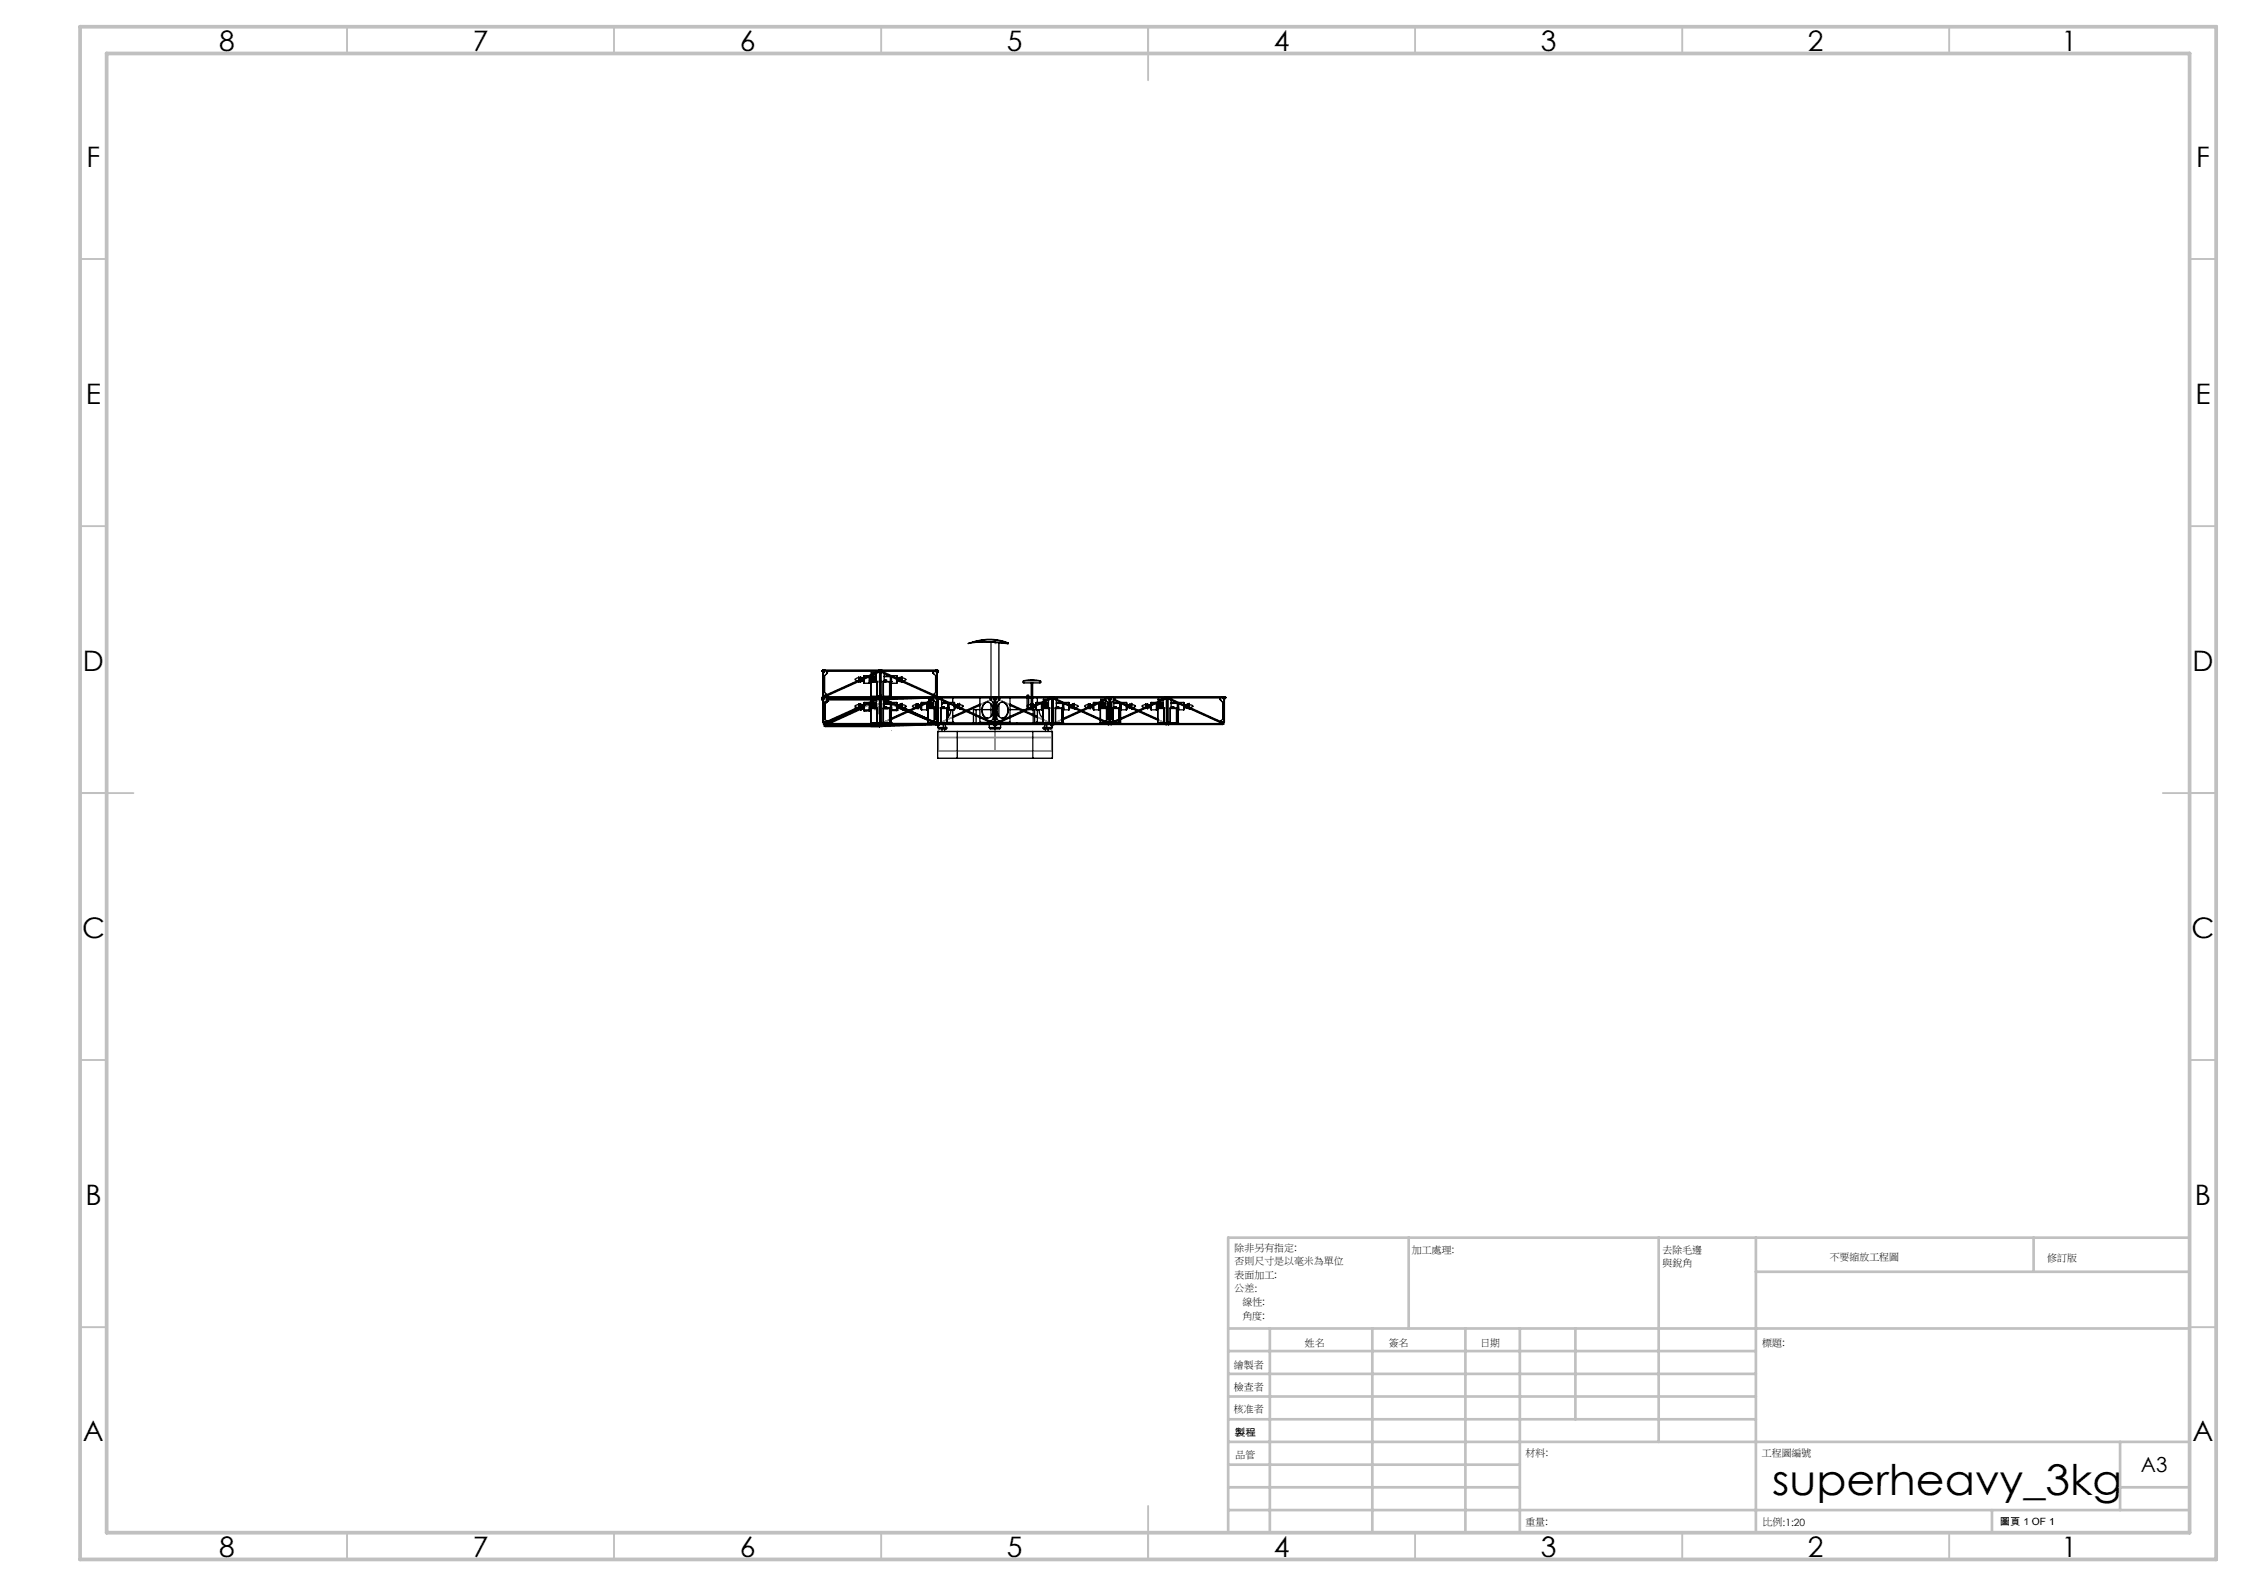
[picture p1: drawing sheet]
<svg xmlns="http://www.w3.org/2000/svg" width="420mm" height="297mm" viewBox="0 0 420 297" stroke-linecap="round" stroke-linejoin="round" font-family="sans-serif">
<defs><g id="words">
<text font-size="7.9" x="331.8" y="280">superheavy_3kg</text>
<g font-size="5.3">
<text x="41" y="9.6">8</text>
<text x="88.5" y="9.6">7</text>
<text x="138.5" y="9.6">6</text>
<text x="188.5" y="9.6">5</text>
<text x="238.5" y="9.6">4</text>
<text x="288.5" y="9.6">3</text>
<text x="338.5" y="9.6">2</text>
<text x="386" y="9.6">1</text>
<text x="16.2" y="31.3">F</text>
<text x="411.2" y="31.3">F</text>
<text x="16.1" y="75.6">E</text>
<text x="411.1" y="75.6">E</text>
<text x="15.5" y="125.6">D</text>
<text x="410.5" y="125.6">D</text>
<text x="15.4" y="175.6">C</text>
<text x="410.4" y="175.6">C</text>
<text x="16" y="225.6">B</text>
<text x="411" y="225.6">B</text>
<text x="15.5" y="269.8">A</text>
<text x="410.5" y="269.8">A</text>
<text x="41" y="291.6">8</text>
<text x="88.5" y="291.6">7</text>
<text x="138.5" y="291.6">6</text>
<text x="188.5" y="291.6">5</text>
<text x="238.5" y="291.6">4</text>
<text x="288.5" y="291.6">3</text>
<text x="338.5" y="291.6">2</text>
<text x="386" y="291.6">1</text>
</g>
<text font-size="3.9" x="400.9" y="275.6">A3</text>
<g font-size="1.9">
<text x="231.2" y="234.2">除非另有指定:</text>
<text x="231.2" y="236.8">否則尺寸是以毫米為單位</text>
<text x="231.2" y="239.3">表面加工:</text>
<text x="264.4" y="234.6">加工處理:</text>
<text x="311.3" y="234.6">去除毛邊</text>
<text x="311.3" y="237.1">與銳角</text>
<text x="342.6" y="236">不要縮放工程圖</text>
<text x="383.3" y="236.2">修訂版</text>
<text x="231.2" y="241.8">公差:</text>
<text x="232.6" y="244.4">線性:</text>
<text x="232.6" y="246.9">角度:</text>
<text x="260" y="252">簽名</text>
<text x="277.2" y="252">日期</text>
<text x="330" y="252">標題:</text>
<text x="231" y="256.1">繪製者</text>
<text x="244.3" y="252.1">姓名</text>
<text x="231" y="260.4">檢查者</text>
<text x="231" y="264.5">核准者</text>
<text x="231.2" y="268.8">製程</text>
<text x="231.3" y="273">品管</text>
<text x="285.6" y="272.6">材料:</text>
<text x="329.9" y="272.6">工程圖編號</text>
<text x="285.6" y="285.6">重量:</text>
<text x="330.1" y="285.7">比例:1:20</text>
<text x="374.5" y="285.7">圖頁 1 OF 1</text>
</g>
</g></defs>
<path d="M164 132.8h1M164.1 132.5l.7 .7M164.5 132.3v1M164.8 132.5l-.7 .7" fill="none" stroke="#808080" stroke-width=".19"/>
<g fill="none" stroke="#808080" stroke-width=".25">
<path d="M154.2 130.6h75v5h-75v-10h21.2v10M154.2 130.5l10.6-4.8 10.6 4.8M154.2 130.9h10.6l10.6-.3 .1 5-10.6 .4M154.2 130.9l10.6-.3 .1 5.4M154.2 130.9l.1 5.1M154.3 136h10.6M154.3 135.9l10.5-5.2 10.7 4.8-10.7-4.4zM161 132.5v.1M161.7 132.3v.3zM163 127.4h.8zM163 132.4h.8zM163.1 132.6h.8z"/>
<path d="M163.1 136.1l3.6-.1zM163.1 135.7h3.6zM163.7 127.6h2.2zM163.7 132.6h2.2zM163.8 132.9l2.1-.1zM164.5 132.2v.7M164.6 133a.34 .34 0 0 1 .6 .2 .34 .34 0 0 1-.5 .4l-.2-.3zM164.8 125.6v10M164.8 130.7l10.6 4.8M164.8 130.7l-10.6 4.8M164.9 134.5h.1M164.9 135.6l-10.6 .4"/>
<path d="M165 130.6v5M165 135.5l10.6-4.8 10.6 4.8M168 132.2v.3zM168.8 132.4v.1M173.8 132.4h.8zM174.5 132.6h2.1zM175.6 130.6v5M175.7 130.6v10h21.2v-10M175.7 135.5l10.6-4.8 10.6 4.8M175.7 138.1h21.2M186.2 130.6v5M186.3 120.5h.1"/>
<path d="M186.3 130.6v10M186.4 130.6v5M186.4 135.5l10.7-4.8 10.6 4.8M195.3 132.4h.8zM196 132.6h2.1zM197.1 130.6v5M197.2 130.6v5M197.2 135.5l10.6-4.8 10.6 4.8M206 132.4h.8zM206.7 132.6h2.2zM207.7 130.6v5M207.8 130.6v5"/>
<path d="M208 130.6v5M208 135.5l10.5-4.8 10.7 4.8M216.7 132.4h.9zM216.8 132.4h.8zM217.5 132.6h2.1zM218.4 130.6v5M218.5 130.6v5"/>
<circle cx="164.8" cy="132.2" r=".59"/>
<circle cx="164.8" cy="132.2" r=".58"/>
<circle cx="164.9" cy="133.2" r=".51"/>
</g>
<g fill="none" stroke="#c0c0c0" stroke-width=".35">
<path d="M65 5v5M115 5v5M165 5v5M215 5v10M265 5v5M315 5v5M365 5v5M15 48.5h5M410 48.5h5M15 98.5h5M410 98.5h5M15 148.5h10"/>
<path d="M405 148.5h10M15 198.5h5M410 198.5h5M15 248.5h5M410 248.5h5M65 287v5M115 287v5M165 287v5M215 282v10M265 287v5M315 287v5M365 287v5"/>
</g>
<g fill="none" stroke="#c0c0c0" stroke-width=".5">
<path d="M263.8 231.8v17M310.6 231.8v38.2M328.8 231.8v55.2M328.8 238.2h81.2M380.8 231.8v6.4M410 231.8h-180v55.2M230 248.8h180M230 257.3h98.8M230 253h98.8M237.8 248.8v38.2M257 248.8v38.2M274.4 248.8v38.2"/>
<path d="M284.6 248.8v38.2M295 248.8v17M230 265.8h98.8M230 261.5h98.8M230 278.5h54.6M230 274.3h54.6M230 270h180M397 278.5h13M397 270v12.8M230 282.8h180M373 282.8v4.2"/>
</g>
<path d="M15 5h400v287h-400zM20 10h390v277h-390z" fill="none" stroke="#c0c0c0" stroke-width=".7"/>
<g fill="none" stroke="#808080" stroke-width=".19" stroke-dasharray="30.5 1.3 1.3 1.3">
<path d="M164.8 130.6h.1M164.8 135.6h.1M164.9 132.9v1.4M164.9 135.6v.3M166.8 127.9h.1M166.9 131.8h.1M166.9 132.9h.1M166.9 136.8h.1M175.6 135.6h.1M186.3 135.6h.1M197.1 135.6h.1M207.8 135.6h.1"/>
<path d="M218.6 135.6h.1"/>
</g>
<path d="M175.4 130.6h-21.2M175.4 135.6h-21.2M175.5 135.6l-21.2 .3M175.7 135.6h21.2M186.2 135.6h-21.2M196.9 135.6h-21.2M207.7 135.6h-21.2M218.4 135.6h-21.2M229.2 135.6h-21.2" fill="none" stroke="#808080" stroke-width=".19" stroke-dasharray="30.5 1.3 1.3 1.3" stroke-dashoffset="21.8"/>
<g fill="none" stroke="#000" stroke-width=".25">
<path d="M154 130.9h.1M153.9 130.9l.1 .2M154 125.6v.1M154 130.6v.1M154 125.7h.1M154 131.1h.1M154 130.6h.1M154 130.7h.1M154 125.6h.1M154 130.9v.2M154.1 130.9h.1M154.1 125.9h.1"/>
<path d="M154.1 131.3v-.8h75.2l-.1 4.8M154.1 125.9l.1 4.3M154.1 130.9l.1 4.4M154.1 130.9h-.1M154.1 125.5v.2M154.1 130.5v.2M154.1 130.5h.2v.2h-.2M154.1 130.5l.2 .1M154.1 125.5h.2v.2h-.2M154.1 125.5l.2 .1M154.2 135.3h.1M154.2 125.9v4.4h.1"/>
<path d="M154.2 130.9v4.4M154.2 135.3l.1 .3M154.2 125.9h-.1M154.2 130.8l-.1 .1M154.2 135.3l.2 .4M154.2 130.8h.1M154.2 125.9h.1M154.3 125.7h-.2M154.3 130.7h-.2M154.3 125.6l-.1 .3M154.3 130.6l-.1 .2M154.3 135.3h.1"/>
<path d="M154.3 130.6h.1M154.3 125.6h.1M154.3 125.5v.1M154.3 130.5v.1M154.3 130.3h.1M154.4 130.6l9.7 .1-4 .1M154.4 130.6l-.2 .3M154.4 135.5h.1M154.4 125.7l-.2 .2M154.4 125.7h9.7M154.4 135.7h.1M154.4 135.5l.1 .4"/>
<path d="M154.4 125.6v.1M154.4 135.7h10.2M154.4 130.6h.1M154.4 126.5v3.1M154.4 131.5v3.2M154.4 135.9h.1M154.4 136l.1 .1h10.2M154.4 125.5v.1M154.4 135.9h.5M154.5 135.3h-.2M154.5 130.2l-.2 .1M154.5 135.9h.1"/>
<path d="M154.8 130.1h.1M154.8 131.1l-.5 .6v2.8l.5 .6M154.8 125.7v.4M154.8 130.3v.2M154.8 130.6v.5M154.8 135v.1M154.8 135.3v.2M154.8 135.1l-.5 .2M154.8 135.3l-.4 .2M154.8 130.1l-.5 .2M154.8 130.3l-.4 .2M154.8 135.7l-.4 .2"/>
<path d="M154.8 131.1v.4M154.8 131.5l-.4 .4 .1 2.8M154.9 135.5h-.1M154.9 135.9h.1M154.9 131.1h8.2M154.9 135.7v.2M154.9 125.7v.3l-.6 .6v2.9l.5 .6M154.9 130.3v.2M154.9 130.7l-.1 .4M154.9 135.3v.2M155 130.8h.1M155 131.3h.1"/>
<path d="M155 131.1v.2M155 131.3l-.2 .2M155 135.7v.2M159 130.7l-4.1 .1h9.2M159 135.7l-4 .1M160.2 132.4l-.1 .1 .2 .1M160.5 132.7l.3 .1M160.7 132.8h.1M160.8 127.4v-.1l.1 .1M160.8 127v-.2l.2 .4M160.8 127.7h.1M160.8 132v-.2l.2 .4"/>
<path d="M160.8 132.3l.1 .1M160.8 132.7h.1M160.8 131.9l-.7 .4 .4 .2M160.8 126.9h-.1a.4 .4 0 0 0-.5 .4l.3 .2M160.8 127v.2M160.8 127l.2 .3M160.8 127.6v.1M160.8 132l.2 .3M160.8 132v.3M160.8 132.3v.1M160.8 132.6v.1M160.9 132h.7"/>
<path d="M160.9 127h.7M160.9 132.7l-.1-.1v.1M161 127.2h.1M161 127.5l.1 .2v-.2M161 127l.1-.3v.5M161 132.3h.1M161 132l.1-.2v.5M161 132.7v-.2l.1 .2M161.1 132.9l.1 .1v-.1M161.1 132.6h.1M161.1 132.6l-6.2 2.8 4.1-2M161.1 127.5h.1"/>
<path d="M161.1 132.5v.2M161.1 132.5h.1M161.1 132.8l.1 .1M161.2 132.8v.1M161.2 132.5v.1M161.4 132.5l-.3 .1M161.6 132.3v.2h-.5M161.6 127.2v.3h-.5M161.6 132.3h.1M161.6 127.3h.1M161.6 132.6v.1zM161.6 132.7l-.3 .1"/>
<path d="M161.7 132.2v.7h.1M161.7 127.2l.1 .7M161.7 132.3l-.1 .1M161.7 132.4h-.1M161.7 132.6l-6.4 2.9M161.7 132.9l.2 .3M161.8 131.5l-.1 .5M161.8 126.5l-.1 .5M161.8 131.5v.4M161.8 132.1v.8M161.8 126.5v.4M161.8 127.1v.8"/>
<path d="M161.8 132.9h1M161.8 131.5h.9M161.8 126.5h.9M161.8 127.9h1M161.9 132.9v.3M162.8 131.7v1.2M162.8 126.7v1.2M162.8 132.9h.1l-.1 .1M162.8 132.9v.2M162.8 127.8l.1 .1M162.8 126.7h.1M162.8 131.7h.1"/>
<path d="M162.8 132.8l.1 .1M162.8 131.7h1.3M162.8 133.1l-.9 .1M162.8 126.7h1.3M162.8 127.8h.3M162.8 126.7v.3M162.8 127.5v.3M162.8 131.7v.3M162.8 132.4v.4M162.8 132.8h.3M162.8 133l.1 .1M162.8 127.2h.1"/>
<path d="M162.8 132.3h.1M162.8 133h.3M162.9 127.8l-.1 .1M162.9 127h.2v.4M162.9 132h.2v.4M162.9 132.5h.1M162.9 132v.8M162.9 133.1h-.1M162.9 131.9h.2M162.9 126.9h.2M162.9 126.6v1.3M162.9 131.7v1.2"/>
<path d="M162.9 127.9h.2M162.9 132.9h.2M162.9 132.1v.1M162.9 132.4h.1M162.9 132.8h.1M162.9 132.7v.1zM162.9 133.1h.2M162.9 132.1h.2M162.9 132.2h.2M162.9 132.9v.2M162.9 133h.2M163 126.7v.2"/>
<path d="M163 131.7v.2M163 132v.1M163 127.4l.1 .2M163 127.4h.1M163 132.4l.1 .1M163 132.4h.1M163 127.4v.1M163 132.4v.1M163 127.6h1.3M163 126.6h1.1M163 131.6h1.1M163.1 135.4h1.2"/>
<path d="M163.1 127.4l-.1 .2M163.1 127.4h.1M163.1 132.4l-.1 .2M163.1 132.4h.1M163.1 131.9h.1M163.1 126.9h.1M163.1 135.7l1.2 .1M163.1 135.7l.1 .1M163.1 126.6h.1M163.1 131.6h.1M163.1 135.4v.1M163.1 135.7v.1"/>
<path d="M163.1 135.8h1.2M163.1 135.7l-3 .2M163.1 132.1h1M163.1 127.1h1M163.2 127.6h.1M163.2 132.5h.1M163.2 132.5v.1M163.2 127.4h.1M163.2 132.4h.1M163.2 132.4v.1M163.2 127.4v.2M163.3 132.4l-.1 .1"/>
<path d="M163.3 127.4l-.1 .1M163.3 127.4l-.1 .2M163.3 127.4l-.1 .2 .2-.2M163.3 127.4h.1M163.3 132.4l-.1 .2 .2-.2M163.3 132.4h.1M163.4 127.4h.1M163.4 132.4h.1M163.4 127.4l-.1 .2M163.4 132.4l-.1 .2M163.4 127.5l-.1 .1M163.5 127.4l-.2 .2 .2-.2"/>
<path d="M163.5 127.4h.1M163.5 132.4l-.2 .2 .2-.2M163.5 132.4h.1M163.5 132.4l-.2 .2M163.5 127.4l-.1 .1M163.5 127.5l-.1 .1M163.5 132.5l-.1 .1M163.5 130.5h.1M163.5 135.4v.1M163.6 127.4l-.2 .2M163.6 132.4l-.2 .2M163.6 127.4h.1"/>
<path d="M163.6 132.4h.1M163.6 127.4l-.1 .2M163.6 132.4l-.1 .2M163.7 127.4h.1M163.7 132.4h.1M163.7 127.4l-.2 .2M163.7 132.4l-.2 .2M163.7 132.5v.1M163.7 127.1v.3M163.7 132.1v.3M163.8 127.4l-.2 .2M163.8 127.4h.1"/>
<path d="M163.8 132.4l-.2 .2M163.8 132.4h.1M163.8 127.5v.1M163.8 132.4v.2v-.1M163.8 127.4l-.1 .2M163.8 127.4l.1 .2M163.8 132.4l.1 .2M163.9 127.4h.1M163.9 132.4h.1M163.9 127.1v.3M163.9 132.1v.3M163.9 132.3h.2"/>
<path d="M163.9 127.4l.1 .2M163.9 132.4l.1 .2M163.9 132.3v.1M164 126h-.9v.4M164 131h-.9v.3M164 127.4h.1M164 132.4h.1M164 127.4l.1 .1M164 132.4l.1 .1M164.1 131.1l-9.3 4.2M164.1 126.1l-9.3 4.2M164.1 126.9h-1"/>
<path d="M164.1 131.8l-1 .1M164.1 130.9h.1M164.1 130.5h.1M164.1 135.4v.1M164.1 125.9h.1M164.1 135.9h-9.2M164.1 135.8v.1h.5M164.2 135.4h-1.1M164.2 135.4h.1M164.2 132.7l-1.1-.1v2.8M164.2 127.7l-1.1-.1v2.8M164.2 130.4l-1.1 .1"/>
<path d="M164.2 130.4h.1M164.2 127.7v2.7M164.2 132.7v2.7M164.3 132.6l-.1 .1M164.3 127.6l-.1 .1M164.3 132.6h-1.3M164.3 127.6v2.9M164.3 132.6v2.8M164.3 135.7v.1M164.4 125.7h-.3v.2M164.4 125.7h.2M164.4 125.6h.2"/>
<path d="M164.4 125.7h.1M164.4 125.6h.1M164.4 125.6v.1M164.4 130.6h.2M164.4 130.7h.2M164.4 130.6h.1M164.4 130.7h.1M164.4 130.6v.1M164.4 130.7l-.3-.1v.3M164.5 130.7h.1M164.5 125.7h.1M164.5 135.5h.1"/>
<path d="M164.5 130.7l-.4 .2M164.5 125.7l.1 .2M164.5 130.7l.1 .2M164.5 130.7l-10.2 4.6 .1 .2M164.5 125.7l-10.2 4.6 .1 .3M164.5 130.5v.1M164.5 125.5v.1M164.5 135.4v.1M164.5 125.7l-.4 .2M164.6 130.7v.2M164.6 125.7v.2M164.6 135.5v.1z"/>
<path d="M164.6 135.5h-10.2M164.6 125.7h.1M164.6 130.7h.1M164.6 125.6v.1M164.6 130.6v.1M164.6 125.9h.1M164.6 135.9h.1M164.6 130.9h.1M164.6 135.7h.4M164.6 135.7h.1M164.6 135.5v.2M164.6 135.5l.1-.2-.2 .2"/>
<path d="M164.6 125.9l-.5 .2v1.5M164.6 130.9l-.5 .2v1.5M164.6 125.9h.2M164.6 130.9h.2M164.6 135.9l.1 .1zM164.6 135.8v.1M164.7 135.9v.2M164.7 135.7l-.1 .2zM164.7 130.3l-.1 .2M164.7 130.3l-.2 .3M164.7 130.3l-.2 .2M164.7 130.2l.2 .1"/>
<path d="M164.7 125.9h.1M164.7 130.9h.1M164.7 135.3l-.2 .2M164.7 135.3h.1M164.7 130.9h.2M164.7 135.3h.2M164.7 125.9h.2M164.7 125.9v4.4M164.7 130.9v4.4M164.7 135.7v.2M164.7 130.5l-.1 .1M164.7 125.5l-.1 .1"/>
<path d="M164.7 125.5v.2M164.7 130.5v.2M164.8 125.5v.4M164.8 130.5v.4M164.9 125.7h.1M164.9 130.7h.1M164.9 130.3l.2 .2M164.9 130.3l.1 .2M164.9 125.9h.1M164.9 130.9h.1M164.9 135.3h.1M164.9 135.3l.2 .2"/>
<path d="M164.9 125.9v4.4M164.9 130.9v4.4M165 125.9h-.2M165 130.9h-.2M165 125.9h.1M165 130.9h.1M165 125.9l.1-.2 10.2 4.6M165 130.9l.1-.2 10.2 4.6M165 125.9h-.1M165 130.9h-.1M165 135.7h.1M165 135.5l.1 .1z"/>
<path d="M165 135.7h10.4M165 130.5h-.1v.2h.1M165 130.5l-.1 .1M165 125.5h-.1v.2h.1M165 125.5v.2M165 130.5v.2M165 125.5l-.1 .1M165 125.9l.6 .2v1.5M165 130.9l.6 .2v1.5M165.1 135.5h9.7M165.1 135.7v.2M165.1 125.7h.1"/>
<path d="M165.1 130.7h.1M165.1 125.5l-.1 .4M165.1 130.5l-.1 .4M165.1 135.7l.1 .2M165.1 136h.1M165.1 136l-.4 .1M165.1 135.5l-.2-.2 .1 .4M165.1 135.5h.1M165.1 130.6v.1M165.1 130.6h.1M165.1 135.9l.1 .1zM165.1 125.5v.2"/>
<path d="M165.1 130.5v.2M165.1 135.4v.1M165.1 130.7l.4 .2M165.1 125.7l.5 .2M165.1 135.9v.1M165.1 135.9h.1M165.1 130.6h.5v.3M165.1 125.7h.5v.2M165.2 135.8v.1M165.2 135.9h.1M165.4 127.6v.1M165.4 132.6v.1"/>
<path d="M165.4 132.6h1.3M165.4 127.6h1.3M165.4 135.4h1.5M165.4 127.6v2.9M165.4 132.6v2.8M165.4 130.4h.1M165.4 130.4l1.2 .1M165.4 135.4h.1M165.4 135.4h1.2M165.4 127.7v2.7M165.4 132.7v2.7M165.5 135.8h.2"/>
<path d="M165.5 125.9h.1M165.5 135.7v.1M165.5 135.7h.1M165.6 131.4h.1M165.6 131.2h.1M165.6 127.4h.1M165.6 132.4h.1M165.6 126.1l9.1 4.2M165.6 131.1l9.1 4.2M165.6 131.7h1.2M165.6 131.3l.8 .3M165.6 130.5h.1"/>
<path d="M165.6 135.4v.1M165.6 131.4v.2h1M165.6 126.7h1.2M165.6 126.6h1M165.6 127.5v.1M165.6 127.5l.1 .1M165.6 132.5v.1M165.6 132.5l.1 .1M165.6 131.5l.3 .1M165.6 131.8h.7M165.6 127.4l.2 .2M165.6 132.4l.2 .2"/>
<path d="M165.7 127.4h.1M165.7 132.4h.1M165.7 135.8v.1h-.5M165.7 127.4l.1 .2M165.7 132.4l.1 .2M165.7 130.7v.3M165.8 127.4h.1M165.8 132.4h.1M165.8 127.4l.1 .2v-.2M165.8 132.4v.2M165.8 131l1.2 .5h.9M165.8 132.4l.1 .2"/>
<path d="M165.9 132.6h.1M165.9 127.4h.1M165.9 132.4h.1M165.9 132.5h.1M165.9 132.4v.2M166.1 130.5h.1M166.1 135.4v.1M166.2 131.7l.5 .2M166.5 131.9h-.9M166.6 127.6l-1.2 .1M166.6 135.4h.1M166.6 132.6l.1 .2"/>
<path d="M166.6 132.6l-1.2 .1M166.6 132.6v2.8M166.6 127.6l.1 .2M166.6 127.6v2.9l.1-2.6M166.6 127.8h.2l-.1 .1M166.6 132.8h.2l-.1 .1M166.6 127.9h.1M166.6 132.9h.1M166.7 135.7l-1.2 .1M166.7 132.9v1.7l3.2-1.5M166.7 134.8v.7M166.7 135.7h.1"/>
<path d="M166.7 135.7h-1.2M166.7 132.6h.1M166.7 126.6v1.3M166.7 131.7v1.2M166.8 132h.1M166.8 132.6h.1M166.8 135.4h.1M166.8 127.6h.1M166.8 126.7v3.7M166.8 131.7v1.1l.1 .1M166.8 126.7v1.1l.1 .1M166.8 126.7h.1"/>
<path d="M166.8 132v.1zM166.8 131.7h.1M166.8 131.7v2.8M166.8 134.8v.6M166.8 132.9h.1M166.9 132.9l.1 .2M166.9 132.9l-.1 .1M166.9 132.9h.1M166.9 132.9v1.6M166.9 135.4h.1M166.9 134.7v.7M166.9 131.8v1.1"/>
<path d="M166.9 126.7v1.2M166.9 132.9h1M166.9 127.9h1M167 132.9v.2M167 133.1h.9M167 126.5h.9M167.9 131.5l.1 .1v.4h.6M167.9 126.5l.1 .5M167.9 132.2v.7M167.9 131.5v.5M167.9 127.2v.7M167.9 126.5v.5"/>
<path d="M167.9 132.9v.2M168 131.7v.1M168 132.3v.6h-.1M168 127.2v.7h-.1M168 127.3h.1v.2h.5M168 132.5l1.8 .7M168 132.3h.1M168 133l-.1 .1M168 132.5v.5M168 131.8v.2zM168 133h.1M168.1 132.3h.1"/>
<path d="M168.1 132.3v.2M168.1 132.5h.5M168.2 132.5v.1h.2M168.6 126.8l.3 .6-.3-.4zM168.6 132v-.2l.2 .5M168.6 127v.3M168.6 127l.2 .4M168.6 127.5v.2v-.2M168.6 132v.3M168.6 132l.2 .4M168.6 132.5v.2v-.2M168.6 132.5h.1"/>
<path d="M168.6 132.3h.1M168.6 127h-.5v.1M168.6 127.5h.1M168.6 127.3h.1M168.6 127h.3v-.3l-.2 .3M168.6 132h.3v-.3l-.2 .3M168.8 132.3l.1 .1M168.8 127.6l.1 .1M168.8 132.6l.1 .1M168.9 127.7h.1M168.9 132.7h.1M168.9 127.5v-.2a.21 .21 0 0 1 0-.3 .21 .21 0 0 1 .3 0l.4 .2a.35 .35 0 0 1-.5 .3"/>
<path d="M168.9 131.9h.1M168.9 132.9h.1M169.3 132.6l.9 .4M169.6 130.7l-3.9 .1M169.6 132.3l-.1 .2-.2 .1M169.6 132.3l-.5 .2M169.6 132.3l-.5-.3a.22 .22 0 0 0-.2 .1 .22 .22 0 0 0 0 .3M169.6 135.7l-3.9 .1M170 133.3l3.8 1.6M170.2 133.2l-3.5 1.6M171.6 132.3v.1M171.6 132v-.2l.1 .4"/>
<path d="M171.6 132.7h.1M171.6 131.9h-.2a.44 .44 0 0 0-.5 .4l.4 .2M171.6 132v.3M171.6 132l.1 .3M171.6 132l.2 .3M171.6 132.6v.1M171.6 132h.8M171.7 132.3h.1M171.7 132l.2-.2v.5M171.7 132.5l.2 .2M171.9 132.5h.1M171.9 132.5v.2"/>
<path d="M172.4 132.3v.2h-.5M172.4 132.3h.1M172.5 132.2v.7h.1M172.6 131.5l-.1 .5M172.6 131.5v.4M172.6 132.1v.8M172.6 132.9h.9M172.6 131.5h.8M173.5 131.7v1.2M173.6 131.7h.1M173.6 132.8l.1 .1M173.6 131.7h1.2"/>
<path d="M173.6 132.8h.2M173.6 131.7v.3M173.6 132.4v.4M173.6 132.9h-.1M173.6 132.3h.1M173.7 132h.2v.4M173.7 132.9h.1M173.7 131.7v1.2M173.7 131.7v.2M173.7 131.6h1.1M173.8 132.6h.1M173.8 132.4v.1"/>
<path d="M173.8 132.4h.1M173.8 132.6v2.1l-3.3-1.6M173.8 134.9v.5M173.8 135.4h.9M173.8 132.7h1.1M173.8 132.7v2M173.8 132.4v.2M173.9 132.4l-.1 .2M173.9 132.4h.1M173.9 131.6h.1M173.9 131.8l-.2 .1M173.9 132.1h.9"/>
<path d="M173.9 132.5h.1M173.9 132.5v.1M174 132.4h.1M174 132.4l-.1 .1M174.1 132.4l-.2 .2 .2-.2M174.1 132.4h.1M174.2 132.4h.1M174.2 132.4l-.2 .2M174.2 132.6h.1M174.2 132.4l-.1 .2M174.3 132.5l-.1 .1M174.3 135.4v.1"/>
<path d="M174.3 132.4l-.2 .2M174.3 132.4h.1M174.4 132.4l-.2 .2M174.4 132.4h.1M174.4 132.4l-.1 .2M174.4 132.1v.3M174.5 132.4l-.2 .2M174.5 132.4h.1M174.5 132.5v.1M174.5 132.4l-.1 .2M174.5 132.4l.1 .2M174.6 132.4h.1"/>
<path d="M174.6 132.4l.1 .2M174.6 132.1v.3M174.7 132.4h.1M174.7 131h-.8v.3M174.7 131l-4.5 2M174.7 131v-.3l-8.9 .3M174.7 131l.6 .7v2.8l-.5 .5M174.7 125.7l.1 .4M174.7 130.3v.2M174.7 135.3v.2M174.7 135.3h.1M174.7 130.3h.1"/>
<path d="M174.7 132.4l.1 .1M174.8 135.1h.1M174.8 135.5h.1M174.8 130.6l-9.2 .1M174.8 130.6h.1M174.8 130.1h.1M174.8 125.7h-9.2M174.8 125.7h.1M174.8 132.4h.1M174.8 131.1l-4.4 2M174.8 130.6h.5M174.8 126.1l.5 .5v2.9l-.5 .6"/>
<path d="M174.8 125.7h.5M174.8 125.7v.4M174.8 130.3v.2M174.8 130.6v2l-.1-.2M174.8 135v.1M174.8 135.3v.2M174.8 135.1l.6 .2M174.8 135.3l.5 .2M174.8 130.1l.6 .2M174.8 130.3l.5 .2M174.8 131.8l-1 .1M174.9 132.7v2.2"/>
<path d="M175 132.6l-1.2 .1M175 132.6v2.3M175 132.6l-.1 .1M175.2 135.3h.1M175.2 130.2h.1M175.2 125.5l.1 .2M175.2 130.5l.1 .1M175.2 126.5v3.1M175.2 131.5v3.2M175.2 130.2l.1 .1M175.3 130.6l.1 .2M175.3 125.6l.1 .3"/>
<path d="M175.3 130.5h.1M175.3 135.5h.1M175.3 130.6l.2 .3M175.3 135.3h.1M175.3 125.7l.2 .2M175.3 135.5l-.1 .2M175.3 130.3h.1M175.3 130.3l-.1 .2M175.3 135.3l-.1 .2M175.3 135.5v.1zM175.3 135.7l-10.2 .3M175.3 125.5v.2"/>
<path d="M175.3 130.5v.2M175.3 135.4v.1M175.3 135.5l.1 .2M175.3 135.5l.2-.2-.2 .2M175.3 135.5h-.5M175.3 130.8h.1M175.3 125.9h.1M175.4 135.7h.4M175.4 135.7h.1M175.4 135.3l-.1 .2M175.4 130.8l.2 .1M175.4 125.9h.2"/>
<path d="M175.5 135.3h-.1M175.5 125.9v4.4h-.1M175.5 135.3h.1M175.5 130.9h.1M175.5 130.9v4.4M175.5 125.9h.1M175.5 130.6h.1M175.5 130.7h.1M175.5 125.7h.1M175.5 125.6h.1M175.5 125.9v4.3M175.5 125.6v.1"/>
<path d="M175.5 130.6v.1M175.5 125.7h-.2M175.5 130.6l-.2-.1 .2 .1M175.5 130.7h-.2M175.5 125.6l-.2-.1 .2 .1M175.6 130.5h.1M175.6 125.9h-.1M175.6 125.6v-.1h-21.5v.4M175.6 125.7v.2M175.6 130.5v.1M175.6 136.2h1M175.6 130.7h.2"/>
<path d="M175.6 130.7v.2M175.6 130.5h.2M175.6 130.9h.1M175.6 135.3h.1M175.6 125.7h.1M175.6 130.6h.1M175.6 130.7h.1M175.6 125.6h.1M175.6 125.6v.1M175.6 130.6v.1M175.6 130.9v4.4M175.7 130.6v.1"/>
<path d="M175.7 125.6v.1M175.7 135.3l.2 .2M175.7 130.9v4.4M175.8 130.9h-.2M175.8 130.9h.1M175.8 135.7h.1M175.8 135.5h9.8M175.8 130.9h-.1M175.8 135.5l-.2-.2 .3 .2M175.8 135.5v.2M175.8 135.5v.1zM175.8 130.5l-.2 .1"/>
<path d="M175.8 130.5v.2M175.8 130.9l.5 .2v1.5M175.8 130.7h.1M175.8 130.7l-.1 .2M175.8 130.7l10.2 4.6M175.8 135.4v.1M175.9 135.7l-.3 .2v.3M175.9 130.6l-.1 .3M175.9 135.5h.1M175.9 130.7h.1M175.9 130.6v.1M175.9 130.6h.1"/>
<path d="M175.9 130.6l-.1 .1M175.9 130.5v.1M175.9 130.6h.4v.3M175.9 130.7l.4 .2M176.1 132.6h1.3M176.1 135.4h1.4M176.1 132.6v2.8M176.2 130.9h.1M176.3 132.4h.1M176.3 131.7h1.3M176.3 131.1l9.2 4.2M176.3 135.4v.1"/>
<path d="M176.3 131.6h1.1M176.3 132.5l.1 .1M176.4 132.4h.1M176.4 136.5v.5M176.4 132.4l.1 .2M176.4 131.7l-.1 .1M176.5 131.7l-.2 .2M176.5 132.4h.1M176.5 132.4l.1 .2M176.6 132.4h.1M176.6 132.4v.2M176.6 132.6h.1"/>
<path d="M176.6 132.4v.1M176.6 135.7v.5M176.6 136.2l.2 .3M176.8 135.4v.1M176.9 136.5v.5M177 136.2h.3l-.1 .3h-1.3l-.3-.3M177 135.7v.8M177 131.5l-.4 .1M177.1 136.3l.1 .1zM177.1 131.5l-.5 .1M177.3 132.6h-1.2M177.3 135.4h-1.2"/>
<path d="M177.3 132.6v2.8M177.3 132.6l.1 .2M177.3 132.8h.3l-.2 .1M177.3 135.3h1.1M177.3 132.9h.1M177.4 135.3l-.1 .1M177.4 132.9v1.5M177.4 131.7v1.2M177.5 135.4h.9M177.6 131.7v.1M177.6 132.6h.1M177.6 132.6v1.6"/>
<path d="M177.6 131.7h.1M177.6 131.7v2.5M177.6 131.7v1.1l.1 .1M177.7 131.8v1.1M177.7 132.9h.9M177.7 131.5h.9M178 132.9l-.2 1-.5 .5M178.4 135.2h.1v.2h4.3M178.4 135.3v.1M178.4 130.7v.8M178.4 132.9v2.4M178.4 135.4v.1"/>
<path d="M178.6 131.5l.2 .5M178.6 132.2v.7M178.6 131.5v.5M178.8 132.3l-.2 .6M178.8 132.3h.1M178.9 132.3v.2h.4M179.2 137h14.2M179.2 137v5M179.2 137h-3.6v5h3.6M179.3 132v-.2l.2 .5M179.3 132l.3 .4M179.3 132v.3"/>
<path d="M179.3 132l.2 .4M179.3 132.5v.2l.1-.2M179.3 132.5h.1M179.3 132.3h.1M179.3 132h-.4v.1M179.4 132h.3v-.3l-.2 .3M179.5 132.3l.1 .1M179.6 132.6l.1 .1M179.7 132.7h.1M179.7 132.4v-.1a.19 .19 0 0 1-.1-.2 .19 .19 0 0 1 .2-.1l.6 .3-.6 .2M180.7 133.1l-2.3 1.1M180.9 133.2l-2.5 1.2"/>
<path d="M181.3 120.5a9.1 9.1 0 0 1 7.5 0 22.7 22.7 0 0 0-7.5 0zM182.1 120.3a9.8 9.8 0 0 1 6.7 .2h-.1a23.6 23.6 0 0 0-6.6-.2zM182.3 133.8v1.7M182.8 132.9h-.5v.7M182.8 132.9h.7M182.8 135.4h2.6M182.8 132.9v.9M182.8 134.1v1.3M183.5 131.9l-2.6 1.1M183.5 132.1l-2.3 1M183.5 134.4v.9h1.9M183.5 130.7v3.5"/>
<path d="M183.6 135.3l.2 .2M183.9 132.9h1.7M184.9 131.5a1.65 1.65 0 0 0-1 1.4 1.65 1.65 0 0 0 .9 1.6h.1M185.2 136.2h2.2M185.2 136.2l.2 .3h1.8l.2-.3M185.2 135.7v.5M185.4 130.7v.3l.7 .7v2.8l-.5 .5M185.4 135.3v.2M185.5 135.3h.1M185.5 135.1h.1M185.6 130.6l-9.3 .1M185.6 130.6h.1"/>
<path d="M185.6 130.6h.4l.2 .3M185.6 135.5h.1M185.6 120.2v10.3M185.6 130.6v.5M185.6 131.8v2.4M185.6 135v.1M185.6 135.3v.2M185.6 135.1l.5 .2M185.6 135.3l.4 .2M185.9 135.3h.2M185.9 130.5l.1 .1M185.9 132.9a1.12 1.12 0 0 0-1.5-1.2 1.75 1.75 0 0 0 .3 2.8 1.22 1.22 0 0 0 1.2-1.4"/>
<path d="M185.9 131.5v3.2M186 135.5v.2h-10.2M186 135.7h.1M186 135.3h.1M186 135.7l.3 .2M186 130.6l.1 .2M186 135.5h.1M186 135.3v.2M186 130.6h.1M186 130.5v.1M186.1 135.4h.5M186.1 135.3h.1"/>
<path d="M186.1 135.5v.2M186.1 135.7h.5M186.1 130.8h.1M186.1 130.5l.2 .1M186.1 130.5v.2M186.1 130.8h.4M186.1 135.3h.4M186.2 135.3h-.1M186.2 130.9h.1M186.2 130.9v4.4M186.3 130.7h.1M186.3 130.6h.1"/>
<path d="M186.3 130.6v.1M186.3 130.7h-.2M186.3 135.5v.2zM186.3 130.7v4.8M186.3 130.5v.1M186.3 135.9v.6M186.3 130.9l.1 4.4M186.3 130.9h.1M186.4 130.5v.1M186.4 130.7h.1M186.4 130.5h.1v.2h-.1M186.4 130.5l.1 .1"/>
<path d="M186.4 130.6h.1M186.4 130.6v.1M186.4 135.3h.1M186.4 130.9v4.4M186.5 130.8h.1M186.5 135.5l.1 .2M186.5 130.7h-.1M186.6 130.6l-.1 .2M186.6 135.3h.1M186.6 130.6h.1M186.6 130.5v.1M186.6 135.7l-.1 .2h-.2"/>
<path d="M186.6 135.7h.1M186.6 130.6l-.2 .3M186.6 135.5h.1M186.6 135.5l.1 .2h10.1M186.6 130.6h.5M186.7 132.9a1.12 1.12 0 0 1 1.5-1.2 1.66 1.66 0 0 1-.4 2.8h-.1a1.3 1.3 0 0 1-1-1.4M186.7 131.5v3.2M186.7 130.5l-.1 .1M186.7 135.3h-.2M187 135.3l.1 .2M187 120.4v10.1M187 130.6v.5"/>
<path d="M187 131.8v2.4M187 135v.1M187 131.1l-.5 .6v2.8l.6 .6M187 135.1h.1M187 135.1l-.5 .2M187 135.3l-.4 .2M187.1 130.6l9.2 .1M187.2 130.7l-.2 .4M187.2 135.3v.2M187.4 135.7v.5M187.7 131.5a1.62 1.62 0 0 1 1 1.5 1.62 1.62 0 0 1-1 1.5M189 135.4l-.1-.1-.1 .2"/>
<path d="M189.1 131.9l2.6 1.1M189.1 132.1l2.4 1M189.1 132.9h1.8M189.1 130.7v3.5M189.1 134.4v.9h-1.9M190.4 135.4v.1M191.4 132.9h.5M191.7 127.5a.25 .25 0 0 0-.1 .4 .25 .25 0 0 0 .4 0h2.7a.2 .2 0 0 0 .2-.2 .2 .2 0 0 0-.1-.2M191.7 127.5l1.4-.2 1.7 .2M191.7 127.5h3.1M191.7 133.2l2.5 1.2M191.9 133.1l2.3 1.1"/>
<path d="M192.3 130.5v-.3h.3v.3M192.3 130.7v2M192.4 132.9h1.3v1M192.6 130.7v1.3M192.6 132.4v.2M192.6 132.8v.1M193 132.3l.1 .1M193 132v-.2l.3 .4M193 132.7h.1M193 131.9l-.7 .4 .5 .2M193 132v.3M193 132l.3 .3"/>
<path d="M193 132.3v.1M193 132.6v.1M193.1 132h.8M193.1 127.9v2.6M193.1 130.7v1.2M193.1 132.6v.3M193.2 132.3h.1M193.2 132.5l.2 .2M193.2 132l.2-.2v.5M193.4 127.9v2.6M193.4 130.7v1.1M193.4 132.7v.2"/>
<path d="M193.4 132.5h.1M193.4 132.5v.2M193.4 137v5M193.4 137h3.7v5h-3.7M193.5 132.9v.9M193.5 134.1v1.3M193.7 134.2v1.2M193.9 132.3v.2h-.5M193.9 132.3h.1M194 132.2v.7h.1M194.1 131.5l-.1 .5M194.1 131.5v.4"/>
<path d="M194.1 132.1v.8M194.1 132.9h.9M194.1 131.5h.8M194.2 135.3v.1M194.2 135.2h-.1v.2h-6.9M194.2 135.4h2.3M194.2 135.3h1.1M194.2 130.7v.8M194.2 132.9v2.4M194.2 135.4v.1M194.6 132.9l.1 .9 .6 .6M195 131.7v1.2"/>
<path d="M195.1 131.7h.1M195.1 132.8l.1 .1M195.1 131.7h1.2M195.1 132.8h.2M195.1 131.7v.3M195.1 132.4v.4M195.1 132.3h.1M195.1 132.9h-.1M195.2 132h.2v.4M195.2 131.9h.2M195.2 132.9h.1M195.2 131.7v1.2"/>
<path d="M195.2 131.7v.2M195.3 132.4v.1M195.3 132.4h.1M195.3 131.6h1M195.3 135.4h.1M195.3 135.4h1.2M195.4 132.4l-.1 .2h1.2M195.4 132.4h.1M195.4 131.9h.1M195.4 131.6h.1M195.4 132.1h.9M195.4 132.5h.1"/>
<path d="M195.4 132.5v.1M195.4 136.3l.1 .1zM195.5 132.4h.1M195.5 132.4l-.1 .1M195.5 132.4l-.1 .2M195.6 132.4l-.2 .2M195.6 132.4h.1M195.7 136.2h-.3l-.1 .2 1.4 .1 .4-.3M195.7 132.4h.1M195.7 132.4l-.2 .2zM195.7 135.7v.8M195.7 132.4l-.1 .2 .2-.2"/>
<path d="M195.7 132.4l-.2 .2M195.8 135.4v.1M195.8 136.5v.5M195.8 132.4h.1M195.9 132.4l-.2 .2 .1-.1M195.9 132.4l-.2 .2M195.9 132.4h.1M195.9 132.4l-.1 .2M195.9 132.1v.3M196 132.4l-.2 .2M196 132.4h.1M196 136.2h1.1"/>
<path d="M196 136.2l-.2 .3M196 135.7v.5M196 132.4v.2v-.1M196 132.4l-.1 .2M196 132.4l.1 .2M196.1 132.4h.2M196.1 132.1v.3M196.1 132.4l.2 .2M196.2 131h-.8v.3M196.3 132.4h.1M196.3 136.5v.5M196.3 132.4v.1"/>
<path d="M196.3 131.1l-9.3 4.2M196.3 131.8l-.9 .1M196.3 130.9h.1M196.3 135.4v.1M196.5 132.7l-1.2-.1v2.8M196.5 135.4h.1M196.5 132.7v2.7M196.5 132.6v.1M196.5 132.6v2.8M196.6 130.6h.1M196.6 130.6v.1M196.7 130.6h.1"/>
<path d="M196.7 130.7h.1M196.7 130.7l-.4-.1v.3M196.7 135.7l.1 .2h.3v.3M196.7 135.5h.1M196.7 130.7l-.4 .2M196.8 130.7h.1M196.8 130.7l.1 .2M196.8 135.5l.2-.2-.2 .4M196.8 130.7l-10.2 4.6 .1 .2M196.8 130.5l-.1 .1M196.8 130.5v.2M196.8 135.4v.1"/>
<path d="M196.8 135.5v.1zM196.8 135.5h-11.2M196.8 130.7h.2M196.8 135.7h.5M196.8 135.7h.1M196.8 130.9h.1M196.8 130.9h.2M196.8 130.9l-.5 .2v1.5M196.9 130.9h.2M197 135.3l-.3 .2M197 135.3h.1M197 130.9h.1"/>
<path d="M197 135.3h.2M197 130.9h.2M197 130.9v4.4M197 130.5l-.2 .1M197 130.5v.2M197.1 130.5v.4M197.1 130.7h.2M197.1 130.5h.2M197.2 135.3h.1M197.2 135.3l.2 .2M197.2 130.9h.1M197.2 130.9v4.4"/>
<path d="M197.2 130.9h-.1M197.2 130.9l.1-.2 10.2 4.6M197.3 135.7h.1M197.3 130.9h.1M197.3 130.9h-.1M197.3 135.5v.1zM197.3 135.7h10.3M197.3 130.5v.2M197.3 130.5l-.2 .1M197.3 130.9l.5 .2v1.5M197.3 135.5h9.7M197.3 130.7h.1"/>
<path d="M197.3 130.6l-.1 .3M197.3 135.5l-.1-.2 .1 .4M197.3 135.5h.1M197.3 130.6v.1M197.3 130.5l.1 .1M197.3 130.5v.1M197.3 135.4v.1M197.3 130.7l.4 .2M197.4 130.6l-.1 .1M197.4 130.6h.4v.3M197.6 132.6h1.4M197.6 135.4h1.5"/>
<path d="M197.6 132.6v2.8M197.8 132.4h.1M197.8 131.1l9.2 4.2M197.8 131.7h1.3M197.8 135.4v.1M197.8 131.6h1.1M197.8 132.5l.1 .1M197.9 132.4h.1M197.9 132.4l.1 .2M197.9 132.4l.1 .2v-.2M197.9 130.7v.3M198 132.4h.1"/>
<path d="M198 132.4l.1 .2M198.1 132.4h.1M198.1 132.6h.1M198.1 132.4v.2M198.4 135.4v.1M198.8 132.6l.1 .2M198.8 132.6h-1.2M198.8 135.4h-1.2M198.8 132.6v2.8M198.8 132.8h.3l-.1 .1M198.8 132.9h.2M198.9 134.8l-.1 .6"/>
<path d="M198.9 132.9v1.7l3.3-1.5M199 131.7v1.2M199.1 132.6h.1M199.1 135.4h.1M199.1 131.7v1.1l.1 .1M199.1 131.7h.1M199.1 131.7v2.8M199.1 134.8v.6M199.2 131.8v1.1M199.2 132.9h.9M199.2 131.5h.9M200.1 131.5l.1 .1v.4"/>
<path d="M200.1 132.2v.7M200.1 131.5v.5M200.2 132.3v.6h-.1M200.2 132.3h.2M200.4 132.3v.2h.4M200.8 132v-.2l.2 .5M200.8 132v.3M200.8 132l.2 .4M200.8 132l.3 .4M200.8 132.5v.2l.1-.2M200.8 132.3h.1M200.8 132h-.4v.1"/>
<path d="M200.8 132.5h.1M200.9 132h.3v-.3l-.3 .3M201 132.3l.1 .1M201 132.6l.2 .1M201.2 132.7h.1M201.2 132.4v-.1a.21 .21 0 0 1 0-.3 .21 .21 0 0 1 .3 0l.4 .3-.5 .2M202.4 133.2l-3.5 1.6M203.8 132.3v.1M203.8 132v-.2l.2 .4M203.8 132.7h.1M203.8 131.9h-.1a.44 .44 0 0 0-.6 .4l.5 .2M203.8 132v.3"/>
<path d="M203.8 132l.2 .3M203.8 132.6v.1M203.9 132h.7M203.9 132.3h.1M203.9 132l.3-.2v.5M204 132.5l.2 .2M204.2 132.5v.2M204.2 132.5h.1M204.6 132.3v.2h-.4M204.6 132.3h.1M204.7 132.2v.7h.1M204.8 131.5l-.1 .5"/>
<path d="M204.8 131.5v.4M204.8 132.1v.8M204.8 132.9h1M204.8 131.5h.9M205.8 131.7v1.2M205.8 131.7h.1M205.8 132.8l.1 .1M205.8 131.7h1.2M205.8 132.8h.2M205.8 131.7v.3M205.8 132.4v.4M205.8 132.9h.1"/>
<path d="M205.8 132.3h.1M205.9 132h.2v.4M205.9 132.9h.1M205.9 131.7v1.2M206 131.7v.2M206 132.6h.1M206 132.4v.1M206 132.4h.1M206 132.6v2.1M206 134.9v.5M206 131.6h1M206.1 135.4h.8"/>
<path d="M206.1 132.7h1.1M206.1 132.7v2M206.1 134.9v.5M206.1 132.4l-.1 .2M206.1 132.4h.1M206.1 131.6h.1M206.1 132.1h.9M206.2 132.5h.1M206.2 132.5v.1M206.2 132.4h.1M206.2 132.4v.1M206.3 132.4l-.1 .1"/>
<path d="M206.3 132.4h.1M206.3 132.4l-.2 .2M206.3 132.4l-.1 .2M206.4 132.4h.1M206.4 132.4l-.2 .2zM206.4 132.6h.1M206.5 132.4l-.2 .2 .3-.2M206.5 132.4h.1M206.5 132.4l-.2 .2M206.5 132.5l-.1 .1M206.5 135.4v.1M206.6 132.4h.1"/>
<path d="M206.6 132.4l-.2 .2 .2-.2M206.6 132.4l-.1 .2M206.7 132.4l-.1 .2 .1-.2M206.7 132.4h.1M206.7 132.1v.3M206.7 132.5l.1 .1M206.8 132.4l-.1 .2M206.8 132.4h.1M206.8 132.4l.1 .2M206.8 132.4v.2M206.9 132.4h.1M206.9 132.1v.3"/>
<path d="M206.9 132.4l.1 .2M206.9 131h-.8v.3M206.9 131l-4.5 2M206.9 131l.7 .7v2.8l-.6 .5M206.9 130.7v.3M206.9 135.3v.2M207 135.3h.1M207 135.1h.1M207 130.6l-9.2 .1M207 130.6h.1M207 135.5h.1M207 132.4h.1"/>
<path d="M207 132.4v.1M207 131.8l-1.1 .1M207 131.1l-4.3 2M207 130.6h.5M207 130.6v2l-.1-.2M207 135v.1M207 135.3v.2M207 135.1l.6 .2M207 135.3l.5 .2M207.2 132.7v2.2M207.2 132.6l-1.1 .1M207.2 132.6v2.3"/>
<path d="M207.2 132.6v.1M207.4 135.3h.2M207.4 130.5l.1 .1M207.4 131.5v3.2M207.5 130.6l.2 .3M207.5 135.5h.1M207.5 135.3h.1M207.5 135.5l-.1 .2M207.5 130.6h.1M207.5 130.6l.1 .2M207.5 135.3v.2M207.5 135.5l.1 .1z"/>
<path d="M207.5 130.5v.1M207.5 135.4v.1M207.6 135.5v.2M207.6 135.5l.1-.2-.2 .2M207.6 135.5h-.6M207.6 130.8h.1M207.6 130.5l.2 .1M207.6 130.7h.2v.2M207.6 130.5v.2M207.6 135.7h.4M207.6 135.7h.1M207.6 135.3l-.1 .2"/>
<path d="M207.6 130.8l.2 .1M207.7 135.3h-.1M207.7 135.3h.1M207.7 130.9h.2M207.7 130.9v4.4M207.8 130.6h.1M207.8 130.7h.1M207.8 130.9h.1M207.8 135.3h.1M207.8 130.6v.1M207.8 130.9v4.4M207.8 130.7h-.2"/>
<path d="M207.8 130.5v.1l-.2-.1M207.9 130.9h.1M207.9 135.3h.1M207.9 130.5v.1M207.9 130.7h.1M207.9 130.9v4.4M207.9 130.5h.1v.2h-.1M207.9 130.5l.1 .1M207.9 130.6h.1M207.9 130.6v.1M208 130.8l-.2 .1M208 130.8h.1"/>
<path d="M208 135.7h.1M208 135.7h10.4M208 135.3h.1M208 135.5l-.1-.2 .2 .2M208 135.5v.2M208 135.3l.1 .2M208 135.5l.1 .1zM208 135.5h.6M208 130.7h-.1M208.1 135.3v.2M208.1 135.4v.1M208.1 130.6l-.1 .2"/>
<path d="M208.1 135.5h.1M208.1 135.3h.1M208.1 130.6h.1M208.1 130.5v.1M208.1 135.5l.1 .2M208.2 130.5l-.1 .1M208.2 131.5v3.2M208.2 135.3h-.2M208.4 132.6l1.1 .1M208.4 132.6h1.3M208.4 132.6v2.3M208.6 135.5h.1"/>
<path d="M208.6 130.6h-.5l-.2 .3M208.6 130.6l9.2 .1M208.6 130.6h.1M208.6 132.4h.1M208.6 131.7h1.2M208.6 131.1l4.3 2M208.6 135.3h.1M208.6 135.1h.1M208.6 130.6v2M208.6 135v.1M208.6 135.3v.2M208.6 135.3l-.5 .2"/>
<path d="M208.6 135.1l-.6 .2M208.6 131.6h1M208.6 132.5v.1M208.6 132.5l.1 .1M208.6 132.4l.1 .2M208.7 132.4h.1M208.7 132.4l.1 .2M208.7 131l4.5 2M208.7 135.4h.8M208.7 131l-.7 .7v2.8l.6 .5M208.7 130.7v.3M208.7 135.3v.2"/>
<path d="M208.7 135.4h1.1M208.8 132.4h.1M208.8 132.4v.2M208.8 132.4l.1 .2M208.9 132.6h.1M208.9 132.4h.1M208.9 132.4v.1M209.1 135.4v.1M209.5 135.4h.1M209.5 132.6v.1M209.5 132.7v2M209.5 134.9v.5"/>
<path d="M209.6 132.8h.2l-.1 .1M209.6 134.9v.5M209.6 132.9h.1M209.6 134.8v.6M209.6 132.8v-.2v2.1M209.6 132.9v1.7M209.7 131.7v1.2M209.8 132.6h.1M209.8 135.4h.1M209.8 131.7h.1M209.8 131.7v2.8M209.8 134.8v.6"/>
<path d="M209.8 131.7v1.1l.1 .1M209.9 131.8v1.1M209.9 132.9h1M209.9 131.5h1M210.9 131.5l.1 .5M210.9 132.2v.7M210.9 131.5v.5M211 132.3l-.1 .6M211 132.3h.1M211.1 132.3v.2h.5M211.6 132v-.2l.2 .5M211.6 132l.2 .4"/>
<path d="M211.6 132v.3M211.6 132.5v.2v-.2M211.6 132h-.5v.1M211.6 132.3h.1M211.6 132.5h.1M211.6 132h.3v-.3l-.2 .3M211.8 132.3l.1 .1M211.8 132.6l.1 .1M211.9 132.7h.1M211.9 132.4v-.1a.19 .19 0 0 1 0-.2 .19 .19 0 0 1 .2-.1l.5 .3-.5 .2M213.2 133.2l3.6 1.7M213.4 133.1l3.4 1.6"/>
<path d="M214.5 132.3l.1 .1M214.5 132l.1-.2 .1 .4M214.5 131.9l-.6 .3v.1l.4 .2M214.5 132v.3M214.5 132l.2 .3M214.5 132l.3 .3M214.5 132.3v.1M214.5 132.7h.1M214.5 132.6v.1M214.6 132h.7M214.7 132.3h.1M214.7 132l.2-.2v.5"/>
<path d="M214.7 132.5l.2 .2M214.8 132.5h.1M214.9 132.5v.2M214.9 132.5h.1M215.3 132.3v.2h-.4M215.3 132.3h.2M215.5 132.2v.7h.1M215.6 131.5l-.1 .1v.4M215.6 131.5v.4M215.6 132.1v.8M215.6 132.9h.9M215.6 131.5h.8"/>
<path d="M216.5 131.8v1.1M216.5 131.7l.1 .3M216.6 132.8v.1M216.6 131.7h.1M216.6 131.7h1.2M216.6 132.4v.4M216.6 132.8h.2M216.6 132.3h.1M216.6 132.9h-.1M216.6 132h.3v.4M216.6 131.9h.3M216.6 132.9h.2"/>
<path d="M216.6 131.7v1.2M216.7 131.7v.2M216.7 131.6h1.1M216.8 132.6h.1M216.8 132.4v.1M216.8 132.4h.1M216.8 132.4l-.1 .1M216.8 132.6l1.1 .1M216.8 132.6v2.8M216.8 132.6h1.2M216.8 135.4h1.2M216.9 132.4l-.2 .2"/>
<path d="M216.9 132.4h.1M216.9 131.9h.1M216.9 131.6h.1M216.9 132.1h.9M216.9 132.4l-.1 .2M216.9 132.5v.1M217 132.4l-.1 .1M217 132.4h.1M217 132.4l-.1 .2M217.1 132.4l-.2 .2M217.1 132.4h.1M217.1 132.4l-.1 .2 .2-.2"/>
<path d="M217.2 132.6h.1M217.2 132.4l-.1 .2M217.2 132.4h.1M217.2 135.4v.1M217.3 132.4l-.2 .2M217.3 132.4h.1M217.3 132.4l-.1 .2 .1-.1M217.4 132.4h.1M217.4 132.4l-.2 .2M217.4 132.1v.3M217.5 132.4l-.2 .2M217.5 132.4h.1"/>
<path d="M217.5 132.4l.1 .2-.1-.1M217.5 132.4l-.1 .2 .1-.1M217.5 132.4l.1 .2M217.6 132.4h.1M217.6 132.4l.2 .2M217.6 132.1v.3M217.7 130.7v.3h-.8v.3M217.7 132.4h.1M217.7 132.4l.1 .1M217.8 131.8l-.9 .1M217.8 131.1l-9.2 4.2M217.8 135.4v.1"/>
<path d="M217.9 135.4h.1M217.9 135.4h-1.1M217.9 132.7v2.7M218 132.6l-.1 .1M218 132.6v2.8M218.1 130.7h.1M218.1 130.6h.1M218.1 130.6v.1M218.1 130.6h-.3v.3M218.2 130.6h.1M218.2 130.7h.1M218.3 130.7l.1 .2"/>
<path d="M218.3 135.5h.1M218.3 130.7h.1M218.3 130.5v.1M218.3 130.5v.2M218.3 130.7l-.4 .2M218.3 135.5v.1zM218.3 130.7l-10.2 4.6M218.3 130.7h.2M218.3 135.4v.1M218.3 135.5h-9.7M218.3 130.9h.1M218.3 135.5l.1 .2"/>
<path d="M218.3 135.5l.2-.2-.2 .2M218.3 130.9l-.5 .2v1.5M218.4 130.9h.1M218.4 135.7h.4M218.4 135.7h.1M218.4 135.3l-.1 .2M218.4 135.3h.1M218.4 135.3h.3M218.4 130.9h.3M218.4 130.9v4.4M218.5 130.5l-.2 .1M218.5 130.5v.2"/>
<path d="M218.5 130.5v.4M218.6 130.7h.2M218.7 130.9h.1M218.7 135.3h.1M218.7 135.3l.2 .2M218.7 130.9v4.4M218.7 130.9h-.2M218.8 130.9h.1M218.8 130.9h-.1M218.8 135.7h.1M218.8 135.6h.1M218.8 130.9l.5 .2v1.5"/>
<path d="M218.8 130.7l-.1 .2M218.8 135.5h10.2M218.8 130.5h-.2v.2h.2M218.8 130.5l-.2 .1M218.8 130.5v.2M218.8 130.7h.1M218.8 130.6l-.1 .3M218.8 130.5l.1 .1M218.8 130.7l10.2 4.6M218.8 130.5v.1M218.8 135.4v.1M218.9 135.5l-.2-.2 .1 .4"/>
<path d="M218.9 135.5h.1M218.9 130.6v.1M218.9 130.6h.1M218.9 130.6l-.1 .1M218.9 130.6h.4v.3M218.9 130.7l.4 .2M219.1 132.6h1.4M219.1 135.4h1.5M219.1 132.6v2.8M219.3 130.9h.1M219.3 132.4h.1M219.3 131.1l9.3 4.2"/>
<path d="M219.3 131.7h1.3M219.3 135.4v.1M219.3 131.6h1M219.3 132.5l.1 .1M219.4 132.4h.1M219.4 132.4l.1 .2M219.5 132.4h.1M219.5 132.4l.1 .2-.1-.2M219.6 132.4h.1M219.6 132.4v.2M219.6 132.6h.1M219.6 132.4v.1"/>
<path d="M219.9 135.4v.1M220.3 132.6l.1 .2M220.3 132.6v2.8M220.3 135.4h-1.2M220.3 132.6h-1.2M220.3 132.8h.3l-.1 .1M220.3 132.9h.2M220.4 132.9l-.1 2.5M220.5 131.7v1.2M220.6 132.6h.1M220.6 135.4h.1M220.6 131.7h.1"/>
<path d="M220.6 131.7v3.7M220.6 131.7v1.1l.1 .1M220.7 131.8v1.1M220.7 132.9h1M220.7 131.5h1M221.7 131.5v.5M221.7 132.2v.7M221.7 132.3v.6M221.7 132.3h.2M221.9 132.3v.2h.4M222.3 132v-.2l.2 .5M222.3 132.5h.1"/>
<path d="M222.3 132l.3 .4zM222.3 132v.3M222.3 132.5v.2l.1-.2M222.3 132.3h.1M222.3 132h-.4v.1M222.4 132h.3v-.3l-.2 .3M222.5 132.3l.1 .1M222.6 132.6l.1 .1M222.7 132.7h.1M222.7 132.4v-.1a.2 .2 0 0 1 0-.3 .2 .2 0 0 1 .3 0l.3 .1a.35 .35 0 0 1-.5 .4M228.4 130.7l.2 .4M228.4 135.3v.2"/>
<path d="M228.5 135.5h.1M228.5 135.1h.1M228.6 131.1l.5 .6v2.8l-.6 .6M228.6 130.6v.5M228.6 135v.1M228.6 135.3v.2M228.6 135.1l.5 .2M228.6 135.3l.4 .2M228.9 135.3h.2M228.9 130.5l.1 .1M229 131.5v3.2M229 130.6l.2 .3"/>
<path d="M229 130.6l-9.7 .1M229 135.5h.1M229 135.5v.2h-10.2M229 130.6h.1M229 135.3h.1M229 130.6l.1 .2M229 135.3v.2M229 130.5v.1M229.1 130.8h.1M229.1 130.5l.2 .1M229.1 130.5v.2M229.1 130.8l.2 .1"/>
<path d="M229.2 135.3h-.1M229.2 130.9h.1M229.2 130.9v4.4M229.3 130.6h.1M229.3 130.7h.1M229.3 130.7h-.2M229.4 130.6h.1M229.4 130.7h.1M229.4 130.6v.1M179.2 142h14.2"/>
<circle cx="164.6" cy="135.6" r=".08"/>
<circle cx="164.7" cy="136" r=".09"/>
<circle cx="165.1" cy="135.6" r=".07"/>
<circle cx="165.1" cy="136" r=".08"/>
<circle cx="175.3" cy="135.6" r=".08"/>
<circle cx="175.8" cy="135.6" r=".08"/>
<circle cx="196.8" cy="135.6" r=".08"/>
<circle cx="197.3" cy="135.6" r=".07"/>
<circle cx="207.6" cy="135.6" r=".08"/>
<circle cx="208" cy="135.6" r=".08"/>
<circle cx="218.3" cy="135.6" r=".07"/>
<circle cx="218.8" cy="135.6" r=".08"/>
</g>
<use href="#words"/>
</svg>
